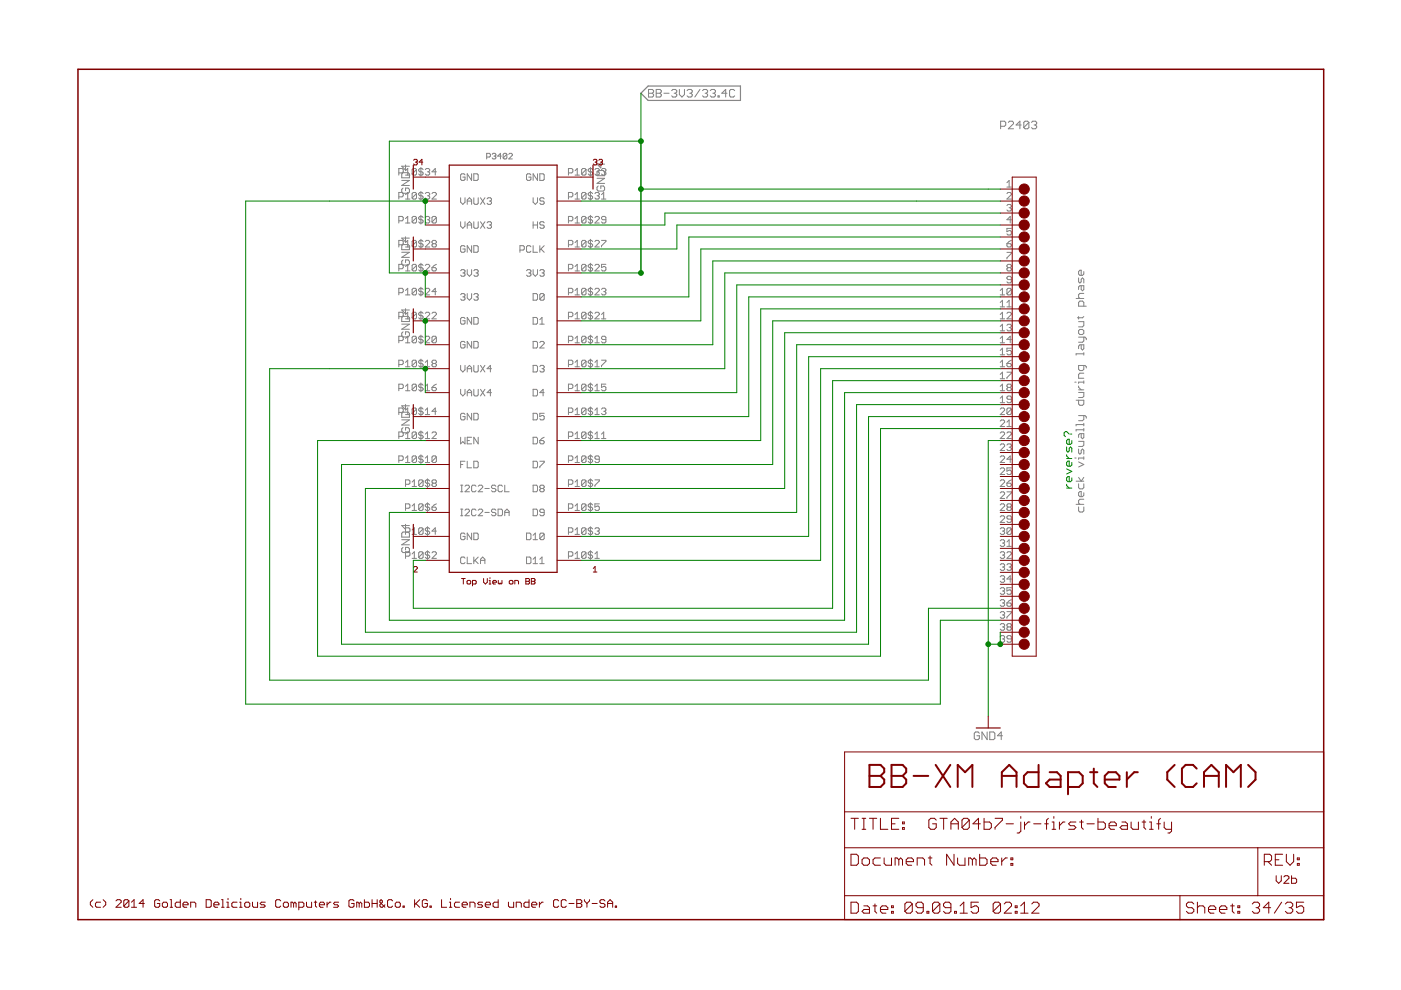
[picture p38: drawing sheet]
<svg xmlns="http://www.w3.org/2000/svg" width="297mm" height="210mm" viewBox="0 0 297 210" stroke-linecap="round" stroke-linejoin="round" font-family="sans-serif">
<g fill="none" stroke="#808080" stroke-width=".21">
<path d="M137.5 19h.8l.3 .2v.3l-.3 .3 .3 .2v.3l-.3 .3h-.8zM137.5 19.8h.8M139.1 19h.8l.3 .2v.3l-.3 .3 .3 .2v.3l-.3 .3h-.8zM139.1 19.8h.8M140.8 19.8h1.1M142.4 19.2l.3-.2h.5l.3 .2v.3l-.3 .3M142.9 19.8h.3M143.2 19.8l.3 .2v.3l-.3 .3h-.5l-.3-.3M144 19v1l.6 .6 .5-.6v-1M145.7 19.2l.2-.2h.6l.3 .2v.3l-.3 .3M146.2 19.8h.3M146.5 19.8l.3 .2v.3l-.3 .3h-.6l-.2-.3"/>
<path d="M148.4 19l-1.1 1.6M148.9 19.2l.3-.2h.6l.2 .2v.3l-.2 .3M149.5 19.8h.3M149.8 19.8l.2 .2v.3l-.2 .3h-.6l-.3-.3M150.6 19.2l.3-.2h.5l.3 .2v.3l-.3 .3M151.1 19.8h.3M151.4 19.8l.3 .2v.3l-.3 .3h-.5l-.3-.3M154.1 19.8h-1.1l.9-.8v1.6M155.8 19.2l-.3-.2h-.6l-.2 .2v1.1l.2 .3h.6l.3-.3M84.6 36.7h.7l.2-.3v-.4l-.2-.3h-.7v1.4M85.2 38.2h1.6l-1.6 1.1h1.6M85.4 39.9l-.2 .3v.5l.3 .3v.5l-.2 .2h-.7"/>
<path d="M85.4 36.6h1.1l.3 .3v.8h-1.6v-.8zM86 36.2l.4-.5v1.4M86 35v1.1l-.8-.9h1.6M86 37.1h.9M88.3 36l-.2-.3h-.5l-.2 .3v.9M88.3 36v.9l-.2 .2h-.5l-.2-.2M88.3 36l-.9 .9M89.2 35.5v1.9M89.7 36l-.2-.3h-.5l-.2 .5 .2 .2h.5l.2 .5-.2 .2h-.5l-.2-.2M90.2 36l.2-.3h.5l.2 .3-.2 .4M90.6 36.4h.3M90.9 36.4l.2 .3-.2 .4h-.5l-.2-.2"/>
<path d="M92.5 36.4h-.9l.7-.7v1.4M98.6 37.1l-.2-.2h-.5l-.2 .2v.9l.2 .2h.5l.2-.2v-.5h-.5M100 36.9v1.3l-.9-1.3v1.3M100.5 36.9h.7l.2 .2v.9l-.2 .2h-.7zM103.2 33.3h.6l.2-.2v-.4l-.2-.2h-.6v1.2M104.4 32.7l.1-.2h.4l.2 .2-.2 .4M104.7 33.1h.2M104.9 33.1l.2 .2-.2 .4h-.4l-.1-.2M106.3 33.1h-.8l.6-.6v1.2M107.5 32.7l-.2-.2h-.4l-.2 .2v.8M107.5 32.7v.8l-.2 .2h-.4l-.2-.2M107.5 32.7l-.8 .8"/>
<path d="M107.9 32.7l.2-.2h.3l.2 .2v.2l-.7 .8h.7M112.6 37.1l-.3-.2h-.4l-.3 .2v.9l.3 .2h.4l.3-.2v-.5h-.5M114 36.9v1.3l-1-1.3v1.3M114.4 36.9h.7l.3 .2v.9l-.3 .2h-.7zM120.5 36.7h.7l.3-.3v-.4l-.3-.3h-.7v1.4M121.9 36.2l.5-.5v1.4M121.9 37.1h1M124.2 36l-.9 .9M124.2 36l-.2-.3h-.5l-.2 .3v.9M124.2 36v.9l-.2 .2h-.5l-.2-.2M125.2 35.5v1.9M125.6 36l-.2-.3h-.5l-.2 .5 .2 .2h.5l.2 .5-.2 .2h-.5l-.2-.2"/>
<path d="M126.1 36l.3-.3h.4l.3 .3-.3 .4M126.6 37.8h1.6l-1.6 1.1h1.6M126.6 36.4h.2M126.8 36.2h1.1l.3 .2v.9h-1.6v-.9zM126.8 39.4l-.2 .3v.5l.2 .3h1.1l.3-.3v-.5l-.3-.3h-.5v.6M126.8 36.4l.3 .3-.3 .4h-.4l-.3-.2M127.4 34.5v1.1l-.8-.8h1.6M127.5 36l.3-.3h.4l.3 .3-.3 .4M128 36.4h.2M128.2 36.4l.3 .3-.3 .4h-.4l-.3-.2M152.2 20.3h.3v.3h-.3zM212.2 26.8h.8l.2-.3v-.5l-.2-.3h-.8v1.6"/>
<path d="M213.5 38.7l.5-.4v1.4M213.5 39.7h.9M213.8 26l.3-.3h.5l.3 .3v.2l-1.1 1.1h1.1M216.5 26.5h-1.1l.8-.8v1.6M218.1 26l-.2-.3h-.6l-.2 .3v1.1M218.1 26v1.1l-.2 .2h-.6l-.2-.2M218.1 26l-1 1.1M218.7 26l.3-.3h.5l.3 .3v.2l-.3 .3M219.2 26.5h.3M219.5 26.5l.3 .3v.3l-.3 .2h-.5l-.3-.2M84.6 46.8h.7l.2-.2v-.5l-.2-.2h-.7v1.4M84.6 51.9h.7l.2-.2v-.5l-.2-.2h-.7v1.4"/>
<path d="M84.6 57h.7l.2-.3v-.4l-.2-.3h-.7v1.4M85.2 53.5h1.6l-1.6 1.1h1.6M85.2 52.1l.2-.2h1.1l.3 .2v.8h-1.6zM85.3 40.8h-.7v1.4M85.4 55.1l-.2 .3v.5l.2 .3h1.1l.3-.3v-.5l-.3-.3h-.5v.6M86 41.3l.4-.5v1.4M86 46.4l.4-.5v1.4M86 51.4l.4-.4v1.4M86 56.5l.4-.5v1.4M86 40.4v-.5h.5l.3 .3v.5l-.3 .3h-1.1M86 50.2v1.1l-.8-.8h1.6M86 52.4h.9"/>
<path d="M86 57.4h.9M86 42.2h.9M86 47.3h.9M88.3 51.2l-.2-.2h-.5l-.2 .2v.9M88.3 41l-.2-.2h-.5l-.2 .2v1M88.3 46.1l-.2-.2h-.5l-.2 .2v1M88.3 56.3l-.2-.3h-.5l-.2 .3v.9M88.3 41v1l-.2 .2h-.5l-.2-.2M88.3 46.1v1l-.2 .2h-.5l-.2-.2M88.3 51.2v.9l-.2 .3h-.5l-.2-.3M88.3 56.3v.9l-.2 .2h-.5l-.2-.2M88.3 51.2l-.9 .9"/>
<path d="M88.3 56.3l-.9 .9M88.3 41l-.9 1M88.3 46.1l-.9 1M89.2 40.6v1.8M89.2 45.7v1.8M89.2 50.7v1.9M89.2 55.8v1.9M89.7 41l-.2-.2h-.5l-.2 .5 .2 .2h.5l.2 .5-.2 .2h-.5l-.2-.2M89.7 46.1l-.2-.2h-.5l-.2 .5 .2 .2h.5l.2 .5-.2 .2h-.5l-.2-.2M89.7 51.2l-.2-.2h-.5l-.2 .4 .2 .3h.5l.2 .4-.2 .3h-.5l-.2-.3M89.7 56.3l-.2-.3h-.5l-.2 .5 .2 .2h.5l.2 .5-.2 .2h-.5l-.2-.2M90.2 41l.2-.2h.5l.2 .2-.2 .5"/>
<path d="M90.2 46.1l.2-.2h.5l.2 .2-.2 .5M90.2 51.2l.2-.2h.5l.2 .2v.2l-.9 1h.9M90.2 56.3l.2-.3h.5l.2 .3v.2l-.9 .9h.9M90.6 41.5h.3M90.6 46.6h.3M90.9 41.5l.2 .2-.2 .5h-.5l-.2-.2M90.9 46.6l.2 .2-.2 .5h-.5l-.2-.2M91.6 56.7h.7l.2 .5-.2 .2h-.5l-.2-.2zM91.6 41l.2-.2h.5l.2 .2v.3l-.9 .9h.9M91.8 51.7l-.2-.3 .2-.4h.5l.2 .2-.2 .5M91.8 51.7l-.2 .2 .2 .5h.5l.2-.3-.2-.4M91.8 51.7h.5"/>
<path d="M92.5 46.1l-.2-.2h-.5l-.2 .2v1M92.5 46.1v1l-.2 .2h-.5l-.2-.2M92.5 56l-.9 .7M92.5 46.1l-.9 1M97.7 41.9v1l.4 .4 .5-.4v-1M97.7 47v.9l.4 .5 .5-.5v-.9M97.7 57.4l.2-.2h.5l.2 .2-.2 .5M98.1 57.9h.3M98.4 57.9l.2 .2-.2 .5h-.5l-.2-.3M98.6 52.3l-.2-.2h-.5l-.2 .2v1l.2 .2h.5l.2-.2v-.5h-.5M99.1 43.3v-.9l.4-.5 .5 .5v.9M99.1 48.4v-.9l.4-.5 .5 .5v.9"/>
<path d="M99.1 57.2v.9l.4 .5 .5-.5v-.9M99.1 42.6h.9M99.1 47.7h.9M100 52.1v1.4l-.9-1.4v1.4M100.5 41.9v1.2l.2 .2h.5l.2-.2v-1.2M100.5 47v1.2l.2 .2h.5l.2-.2v-1.2M100.5 52.1h.7l.2 .2v1l-.2 .2h-.7zM100.5 57.4l.2-.2h.5l.2 .2-.2 .5M100.9 57.9h.3M101.2 57.9l.2 .2-.2 .5h-.5l-.2-.3M101.9 41.9l.9 1.4M101.9 47l.9 1.4"/>
<path d="M102.8 41.9l-.9 1.4M102.8 47l-.9 1.4M103.3 42.2l.2-.3h.5l.2 .3-.2 .4M103.3 47.2l.2-.2h.5l.2 .2-.2 .5M103.7 42.6h.3M103.7 47.7h.3M104 42.6l.2 .3-.2 .4h-.5l-.2-.2M104 47.7l.2 .2-.2 .5h-.5l-.2-.2M110.2 53h.7l.3-.2v-.5l-.3-.2h-.7v1.4M111.6 57.4l.3-.2h.4l.3 .2-.3 .5M112.1 57.9h.2M112.3 57.9l.3 .2-.3 .5h-.4l-.3-.3"/>
<path d="M112.6 52.3l-.3-.2h-.4l-.3 .2v1l.3 .2h.4l.3-.2M113 57.2v.9l.5 .5 .5-.5v-.9M113 41.9v1l.5 .4 .5-.4v-1M113 47v1.4M113 52.1v1.4h1M113 47.7h1M114 47v1.4M114.4 52.1v1.4M114.4 57.4l.3-.2h.4l.3 .2-.3 .5M114.7 52.8l.7 .7M114.9 57.9h.2M115.1 57.9l.3 .2-.3 .5h-.4l-.3-.3"/>
<path d="M115.4 42.2l-.3-.3h-.4l-.3 .5 .3 .2h.4l.3 .5-.3 .2h-.4l-.3-.2M115.4 47.2l-.3-.2h-.4l-.3 .5 .3 .2h.4l.3 .5-.3 .2h-.4l-.3-.2M115.4 52.1l-1 .9M120.5 41.7h.7l.3-.2v-.5l-.3-.2h-.7v1.4M120.5 46.8h.7l.3-.2v-.5l-.3-.2h-.7v1.4M120.5 51.9h.7l.3-.2v-.5l-.3-.2h-.7v1.4M120.5 57h.7l.3-.3v-.4l-.3-.3h-.7v1.4M121.9 41.3l.5-.5v1.4M121.9 46.4l.5-.5v1.4M121.9 51.4l.5-.4v1.4M121.9 56.5l.5-.5v1.4M121.9 52.4h1"/>
<path d="M121.9 57.4h1M121.9 42.2h1M121.9 47.3h1M124.2 56.3v.9l-.2 .2h-.5l-.2-.2M124.2 51.2l-.9 .9M124.2 56.3l-.9 .9M124.2 41l-.2-.2h-.5l-.2 .2v1M124.2 46.1l-.2-.2h-.5l-.2 .2v1M124.2 51.2l-.2-.2h-.5l-.2 .2v.9M124.2 56.3l-.2-.3h-.5l-.2 .3v.9M124.2 41v1l-.2 .2h-.5l-.2-.2M124.2 46.1v1l-.2 .2h-.5l-.2-.2"/>
<path d="M124.2 51.2v.9l-.2 .3h-.5l-.2-.3M124.2 46.1l-.9 1M124.2 41l-.9 1M125.2 40.6v1.8M125.2 45.7v1.8M125.2 50.7v1.9M125.2 55.8v1.9M125.6 51.2l-.2-.2h-.5l-.2 .4 .2 .3h.5l.2 .4-.2 .3h-.5l-.2-.3M125.6 41l-.2-.2h-.5l-.2 .5 .2 .2h.5l.2 .5-.2 .2h-.5l-.2-.2M125.6 46.1l-.2-.2h-.5l-.2 .5 .2 .2h.5l.2 .5-.2 .2h-.5l-.2-.2M125.6 56.3l-.2-.3h-.5l-.2 .5 .2 .2h.5l.2 .5-.2 .2h-.5l-.2-.2M126.1 51.2l.3-.2h.4l.3 .2v.2l-1 1h1"/>
<path d="M126.1 56.3l.3-.3h.4l.3 .3v.2l-1 .9h1M126.1 41l.3-.2h.4l.3 .2-.3 .5M126.1 46.1l.3-.2h.4l.3 .2v.3l-1 .9h1M126.6 41.5h.2M126.8 41.5l.3 .2-.3 .5h-.4l-.3-.2M127.5 41.3l.5-.5v1.4M127.5 51h1v.2l-1 .9v.3M127.5 42.2h1M128.5 56h-1v.7l.7-.2 .3 .2v.5l-.3 .2h-.4l-.3-.2M128.5 46.6h-.7l-.3-.2 .3-.5h.4l.3 .2v1l-.3 .2h-.4l-.3-.2M213.5 51.7h.7l.2 .4-.2 .3h-.5l-.2-.3zM213.5 41l.2-.2h.5l.2 .2v.3l-.9 .9h.9"/>
<path d="M213.5 43.6l.2-.3h.5l.2 .3-.2 .4M213.5 53.5h.9v.2l-.9 1v.2M213.7 56.7l-.2-.2 .2-.5h.5l.2 .3-.2 .4M213.7 56.7l-.2 .3 .2 .4h.5l.2-.2-.2-.5M213.7 56.7h.5M214 44h.2M214.2 44l.2 .3-.2 .4h-.5l-.2-.2M214.4 59.3h-.7l-.2-.2 .2-.5h.5l.2 .2v1l-.2 .2h-.5l-.2-.2M214.4 46.6h-.9l.7-.7v1.4M214.4 48.4h-.9v.7l.7-.2 .2 .2v.5l-.2 .2h-.5l-.2-.2M214.4 51l-.9 .7M228.7 58.9v.9l.3 .2 .2-.2v-.6l.3-.3 .3 .3v.8"/>
<path d="M229.8 57.6v.5l-.3 .3h-.5l-.3-.3v-.5l.3-.3h.2v1.1M84.6 62.1h.7l.2-.3v-.4l-.2-.3h-.7v1.4M84.6 67.1h.7l.2-.2v-.5l-.2-.2h-.7v1.4M84.6 72.2h.7l.2-.2v-.5l-.2-.2h-.7v1.4M84.6 77.3h.7l.2-.2v-.5l-.2-.2h-.7v1.4M85.2 68.7h1.6l-1.6 1.1h1.6M85.4 70.4l-.2 .2v.6l.2 .2h1.1l.3-.2v-.6l-.3-.2h-.5v.5M85.4 67.1h1.1l.3 .3v.8h-1.6v-.8zM86 71.8l.4-.5v1.4M86 61.6l.4-.5v1.4M86 66.7l.4-.5v1.4M86 76.8l.4-.4v1.4"/>
<path d="M86 72.7h.9M86 77.8h.9M86 65.4v1.1l-.8-.8h1.6M86 62.5h.9M86 67.6h.9M88.3 71.5l-.2-.2h-.5l-.2 .2v1M88.3 71.5v1l-.2 .2h-.5l-.2-.2M88.3 61.4l-.2-.3h-.5l-.2 .3v.9M88.3 66.4l-.2-.2h-.5l-.2 .2v1M88.3 76.6l-.2-.2h-.5l-.2 .2v.9M88.3 61.4v.9l-.2 .2h-.5l-.2-.2M88.3 66.4v1l-.2 .2h-.5l-.2-.2"/>
<path d="M88.3 76.6v.9l-.2 .3h-.5l-.2-.3M88.3 71.5l-.9 1M88.3 76.6l-.9 .9M88.3 61.4l-.9 .9M88.3 66.4l-.9 1M89.2 60.9v1.9M89.2 66v1.8M89.2 71.1v1.8M89.2 76.1v1.9M89.7 71.5l-.2-.2h-.5l-.2 .5 .2 .2h.5l.2 .5-.2 .2h-.5l-.2-.2M89.7 61.4l-.2-.3h-.5l-.2 .5 .2 .2h.5l.2 .5-.2 .2h-.5l-.2-.2M89.7 66.4l-.2-.2h-.5l-.2 .5 .2 .2h.5l.2 .5-.2 .2h-.5l-.2-.2"/>
<path d="M89.7 76.6l-.2-.2h-.5l-.2 .4 .2 .3h.5l.2 .4-.2 .3h-.5l-.2-.3M90.2 71.5l.2-.2h.5l.2 .2v.3l-.9 .9h.9M90.2 61.4l.2-.3h.5l.2 .3v.2l-.9 .9h.9M90.2 66.4l.2-.2h.5l.2 .2v.3l-.9 .9h.9M90.2 77.8h.9M90.2 76.8l.4-.4v1.4M91.6 66.4l.2-.2h.5l.2 .2v.3l-.9 .9h.9M91.8 77.1l-.2-.3 .2-.4h.5l.2 .2-.2 .5M91.8 77.1l-.2 .2 .2 .5h.5l.2-.3-.2-.4M91.8 77.1h.5M92.5 71.5l-.2-.2h-.5l-.2 .2v1M92.5 71.5v1l-.2 .2h-.5l-.2-.2"/>
<path d="M92.5 71.5l-.9 1M92.5 61.8h-.9l.7-.7v1.4M97.7 62.5l.2-.2h.5l.2 .2-.2 .4M97.7 77.5v.9l.4 .5 .5-.5v-.9M98.1 62.9h.3M98.4 62.9l.2 .3-.2 .4h-.5l-.2-.2M98.6 72.6l-.2-.2h-.5l-.2 .2v1l.2 .2h.5l.2-.2v-.5h-.5M98.6 67.5l-.2-.2h-.5l-.2 .2v1l.2 .2h.5l.2-.2v-.5h-.5M99.1 62.3v.9l.4 .4 .5-.4v-.9M99.1 78.9v-1l.4-.4 .5 .4v1M99.1 78.2h.9M100 67.3v1.4l-.9-1.4v1.4"/>
<path d="M100 72.4v1.4l-.9-1.4v1.4M100.5 62.5l.2-.2h.5l.2 .2-.2 .4M100.5 72.4h.7l.2 .2v1l-.2 .2h-.7zM100.5 67.3h.7l.2 .2v1l-.2 .2h-.7zM100.5 77.5v1.1l.2 .3h.5l.2-.3v-1.1M100.9 62.9h.3M101.2 62.9l.2 .3-.2 .4h-.5l-.2-.2M101.9 77.5l.9 1.4M102.8 77.5l-.9 1.4M104.2 78.2h-.9l.7-.7v1.4M113 77.5h.7l.3 .2v.9l-.3 .3h-.7zM113 62.3h.7l.3 .2v.9l-.3 .2h-.7z"/>
<path d="M113 72.4h.7l.3 .2v1l-.3 .2h-.7zM113 67.3h.7l.3 .2v1l-.3 .2h-.7zM114.4 77.7l.3-.2h.4l.3 .2-.3 .5M114.4 72.6l.3-.2h.4l.3 .2v.3l-1 .9h1M114.4 67.8l.5-.5v1.4M114.4 68.7h1M114.9 78.2h.2M115.1 78.2l.3 .2-.3 .5h-.4l-.3-.3M115.4 62.5l-.3-.2h-.4l-.3 .2v.9M115.4 62.5v.9l-.3 .2h-.4l-.3-.2M115.4 62.5l-1 .9M120.5 72.2h.7l.3-.2v-.5l-.3-.2h-.7v1.4"/>
<path d="M120.5 77.3h.7l.3-.2v-.5l-.3-.2h-.7v1.4M120.5 62.1h.7l.3-.3v-.4l-.3-.3h-.7v1.4M120.5 67.1h.7l.3-.2v-.5l-.3-.2h-.7v1.4M121.9 72.7h1M121.9 77.8h1M121.9 61.6l.5-.5v1.4M121.9 66.7l.5-.5v1.4M121.9 71.8l.5-.5v1.4M121.9 76.8l.5-.4v1.4M121.9 62.5h1M121.9 67.6h1M124.2 71.5l-.2-.2h-.5l-.2 .2v1"/>
<path d="M124.2 71.5v1l-.2 .2h-.5l-.2-.2M124.2 76.6l-.2-.2h-.5l-.2 .2v.9M124.2 76.6v.9l-.2 .3h-.5l-.2-.3M124.2 71.5l-.9 1M124.2 76.6l-.9 .9M124.2 61.4l-.2-.3h-.5l-.2 .3v.9M124.2 66.4l-.2-.2h-.5l-.2 .2v1M124.2 61.4v.9l-.2 .2h-.5l-.2-.2M124.2 66.4v1l-.2 .2h-.5l-.2-.2M124.2 66.4l-.9 1M124.2 61.4l-.9 .9M125.2 60.9v1.9"/>
<path d="M125.2 66v1.8M125.2 71.1v1.8M125.2 76.1v1.9M125.6 71.5l-.2-.2h-.5l-.2 .5 .2 .2h.5l.2 .5-.2 .2h-.5l-.2-.2M125.6 76.6l-.2-.2h-.5l-.2 .4 .2 .3h.5l.2 .4-.2 .3h-.5l-.2-.3M125.6 61.4l-.2-.3h-.5l-.2 .5 .2 .2h.5l.2 .5-.2 .2h-.5l-.2-.2M125.6 66.4l-.2-.2h-.5l-.2 .5 .2 .2h.5l.2 .5-.2 .2h-.5l-.2-.2M126.1 72.7h1M126.1 77.8h1M126.1 71.8l.5-.5v1.4M126.1 76.8l.5-.4v1.4M126.1 61.4l.3-.3h.4l.3 .3v.2l-1 .9h1"/>
<path d="M126.1 66.4l.3-.2h.4l.3 .2v.3l-1 .9h1M127.5 76.4h1v.2l-1 .9v.3M127.5 66.7l.5-.5v1.4M127.5 61.4l.3-.3h.4l.3 .3-.3 .4M127.5 67.6h1M128 61.8h.2M128.2 61.8l.3 .3-.3 .4h-.4l-.3-.2M128.5 72h-.7l-.3-.2 .3-.5h.4l.3 .2v1l-.3 .2h-.4l-.3-.2M212.1 72.7h.9M212.1 77.8h.9M212.1 62.5h.9M212.1 67.6h.9"/>
<path d="M212.1 61.6l.4-.5v1.4M212.1 64.1l.4-.4v1.4M212.1 66.7l.4-.5v1.4M212.1 69.2l.4-.5v1.4M212.1 71.8l.4-.5v1.4M212.1 74.3l.4-.5v1.4M212.1 76.8l.4-.4v1.4M212.1 79.4l.4-.5v1.4M212.1 65.1h.9M212.1 70.1h.9M212.1 75.2h.9M213.5 77.1h.7l.2 .4-.2 .3h-.5l-.2-.3z"/>
<path d="M213.5 69l.2-.3h.5l.2 .3-.2 .4M213.5 66.4l.2-.2h.5l.2 .2v.3l-.9 .9h.9M213.5 78.9h.9v.2l-.9 1v.2M213.5 65.1h.9M213.5 64.1l.5-.4v1.4M214 69.4h.2M214.2 69.4l.2 .3-.2 .4h-.5l-.2-.2M214.4 72h-.9l.7-.7v1.4M214.4 61.4l-.2-.3h-.5l-.2 .3v.9M214.4 61.4v.9l-.2 .2h-.5l-.2-.2M214.4 73.8h-.9v.7l.7-.2 .2 .2v.5l-.2 .2h-.5l-.2-.2M214.4 61.4l-.9 .9"/>
<path d="M214.4 76.4l-.9 .7M228.2 63.3h1.6M228.7 67.1v.5M228.7 68.2h1.1v.8l-.3 .3h-.8M228.7 71.5h1.3l.3 .3v.2M229 69.8h.5l.3 .3v.6l-.3 .2h-.5l-.3-.2v-.6zM229.2 60.6v.8l.3 .3 .3-.3v-.8h-.8l-.3 .2v.6M229.2 73.1v.8l.3 .3 .3-.3v-.8h-.8l-.3 .3v.5M229.8 62.2h-.8l-.3 .3v.5l.3 .3M229.8 64.9v-.8l-.3-.3h-.5l-.3 .3v.8h1.6M229.8 77.5v.8l-.3 .3h-.5l-.3-.3v-.8h1.3l.3 .2v.3M229.8 79.1h-.8l-.3 .3v.8h1.1"/>
<path d="M229.8 71.5v.8l-.3 .3h-.8M229.8 74.8v.5M229.8 75h-1.6v.3M229.8 67.1l-.3 .3h-1.1M84.6 82.4h.7l.2-.3v-.4l-.2-.3h-.7v1.4M84.6 87.4h.7l.2-.2v-.5l-.2-.2h-.7v1.4M84.6 92.5h.7l.2-.2v-.5l-.2-.2h-.7v1.4M84.6 97.6h.7l.2-.2v-.5l-.2-.2h-.7v1.4M85.2 89h1.6l-1.6 1.1h1.6M85.4 90.7l-.2 .3v.5l.2 .3h1.1l.3-.3v-.5l-.3-.3h-.5v.5M85.4 87.4h1.1l.3 .3v.8h-1.6v-.8zM86 81.9l.4-.5v1.4"/>
<path d="M86 87l.4-.5v1.4M86 92.1l.4-.5v1.4M86 97.1l.4-.4v1.4M86 82.8h.9M86 87.9h.9M86 93h.9M86 98.1h.9M86 85.8v1l-.8-.8h1.6M88.3 81.7l-.2-.3h-.5l-.2 .3v.9M88.3 86.7l-.2-.2h-.5l-.2 .2v1M88.3 91.8l-.2-.2h-.5l-.2 .2v1M88.3 96.9l-.2-.2h-.5l-.2 .2v.9"/>
<path d="M88.3 81.7v.9l-.2 .2h-.5l-.2-.2M88.3 86.7v1l-.2 .2h-.5l-.2-.2M88.3 91.8v1l-.2 .2h-.5l-.2-.2M88.3 96.9v.9l-.2 .3h-.5l-.2-.3M88.3 81.7l-.9 .9M88.3 86.7l-.9 1M88.3 91.8l-.9 1M88.3 96.9l-.9 .9M89.2 81.2v1.9M89.2 86.3v1.8M89.2 91.4v1.8M89.2 96.4v1.9"/>
<path d="M89.7 81.7l-.2-.3h-.5l-.2 .5 .2 .2h.5l.2 .5-.2 .2h-.5l-.2-.2M89.7 86.7l-.2-.2h-.5l-.2 .5 .2 .2h.5l.2 .5-.2 .2h-.5l-.2-.2M89.7 91.8l-.2-.2h-.5l-.2 .5 .2 .2h.5l.2 .5-.2 .2h-.5l-.2-.2M89.7 96.9l-.2-.2h-.5l-.2 .4 .2 .3h.5l.2 .4-.2 .3h-.5l-.2-.3M90.2 81.9l.4-.5v1.4M90.2 87l.4-.5v1.4M90.2 92.1l.4-.5v1.4M90.2 97.1l.4-.4v1.4M90.2 82.8h.9M90.2 87.9h.9M90.2 93h.9M90.2 98.1h.9"/>
<path d="M91.6 82.1h.7l.2 .5-.2 .2h-.5l-.2-.2zM91.6 91.8l.2-.2h.5l.2 .2v.3l-.9 .9h.9M92.5 96.9l-.2-.2h-.5l-.2 .2v.9M92.5 96.9v.9l-.2 .3h-.5l-.2-.3M92.5 81.4l-.9 .7M92.5 87.2h-.9l.7-.7v1.4M92.5 96.9l-.9 .9M97.7 82.5v1l.4 .4 .5-.4v-1M97.7 92.7v1.4l.4-.5 .5 .5v-1.4M97.7 98.5h.4M98.6 87.9l-.2-.3h-.5l-.2 .3v.9l.2 .2h.5l.2-.2v-.5h-.5M98.6 97.8h-.9v1.4"/>
<path d="M99.1 83.9v-.9l.4-.5 .5 .5v.9M99.1 97.8v1.4h.9M99.1 83.2h.9M99.1 93.4h.4M100 87.6v1.4l-.9-1.4v1.4M100 92.7h-.9v1.4h.9M100.5 82.5v1.2l.2 .2h.5l.2-.2v-1.2M100.5 87.6h.7l.2 .3v.9l-.2 .2h-.7zM100.5 97.8h.7l.2 .2v1l-.2 .2h-.7zM101.4 92.7v1.4l-.9-1.4v1.4M101.9 82.5l.9 1.4M102.8 82.5l-.9 1.4"/>
<path d="M104.2 83.2h-.9l.7-.7v1.4M113 92.7h.7l.3 .2v1l-.3 .2h-.7zM113 97.8h.7l.3 .2v1l-.3 .2h-.7zM113 82.5h.7l.3 .3v.9l-.3 .2h-.7zM113 87.6h.7l.3 .3v.9l-.3 .2h-.7zM114.4 93.4h.7l.3 .5-.3 .2h-.4l-.3-.2zM114.4 97.8h1v.2l-1 1v.2M115.4 87.6h-1v.7l.5-.2 .5 .2v.5l-.3 .2h-.4l-.3-.2M115.4 83.2h-1l.7-.7v1.4M115.4 92.7l-1 .7M120.5 82.4h.7l.3-.3v-.4l-.3-.3h-.7v1.4M120.5 87.4h.7l.3-.2v-.5l-.3-.2h-.7v1.4"/>
<path d="M120.5 92.5h.7l.3-.2v-.5l-.3-.2h-.7v1.4M120.5 97.6h.7l.3-.2v-.5l-.3-.2h-.7v1.4M121.9 82.8h1M121.9 87.9h1M121.9 93h1M121.9 98.1h1M121.9 81.9l.5-.5v1.4M121.9 87l.5-.5v1.4M121.9 92.1l.5-.5v1.4M121.9 97.1l.5-.4v1.4M124.2 81.7l-.2-.3h-.5l-.2 .3v.9M124.2 81.7v.9l-.2 .2h-.5l-.2-.2"/>
<path d="M124.2 86.7l-.2-.2h-.5l-.2 .2v1M124.2 86.7v1l-.2 .2h-.5l-.2-.2M124.2 91.8l-.2-.2h-.5l-.2 .2v1M124.2 91.8v1l-.2 .2h-.5l-.2-.2M124.2 96.9l-.2-.2h-.5l-.2 .2v.9M124.2 96.9v.9l-.2 .3h-.5l-.2-.3M124.2 96.9l-.9 .9M124.2 91.8l-.9 1M124.2 86.7l-.9 1M124.2 81.7l-.9 .9M125.2 81.2v1.9M125.2 86.3v1.8"/>
<path d="M125.2 91.4v1.8M125.2 96.4v1.9M125.6 81.7l-.2-.3h-.5l-.2 .5 .2 .2h.5l.2 .5-.2 .2h-.5l-.2-.2M125.6 86.7l-.2-.2h-.5l-.2 .5 .2 .2h.5l.2 .5-.2 .2h-.5l-.2-.2M125.6 91.8l-.2-.2h-.5l-.2 .5 .2 .2h.5l.2 .5-.2 .2h-.5l-.2-.2M125.6 96.9l-.2-.2h-.5l-.2 .4 .2 .3h.5l.2 .4-.2 .3h-.5l-.2-.3M126.1 82.8h1M126.1 87.9h1M126.1 93h1M126.1 81.9l.5-.5v1.4M126.1 87l.5-.5v1.4M126.1 92.1l.5-.5v1.4"/>
<path d="M127.1 97.4h-.7l-.3-.3 .3-.4h.4l.3 .2v.9l-.3 .3h-.4l-.3-.3M127.5 86.7l.3-.2h.4l.3 .2-.3 .5M127.5 93h1M127.5 92.1l.5-.5v1.4M128 87.2h.2M128.2 87.2l.3 .2-.3 .5h-.4l-.3-.2M128.5 81.4h-1v.7l.7-.2 .3 .2v.5l-.3 .2h-.4l-.3-.2M212.1 86.7l.2-.2h.5l.2 .2v.3l-.9 .9h.9M212.1 82.8h.9M212.1 89.3l.2-.3h.5l.2 .3v.2l-.9 .9h.9M212.1 91.8l.2-.2h.5l.2 .2v.3l-.9 .9h.9M212.1 96.9l.2-.2h.5l.2 .2v.2l-.9 1h.9"/>
<path d="M212.1 81.9l.4-.5v1.4M212.1 84.4l.4-.4v1.4M212.1 80.3h.9M212.1 85.4h.9M212.1 94.4l.2-.3h.5l.2 .3v.2l-.9 .9h.9M212.1 99.4l.2-.2h.5l.2 .2v.3l-.9 .9h.9M213.5 91.8l.2-.2h.5l.2 .2v.3l-.9 .9h.9M213.5 94.4l.2-.3h.5l.2 .3-.2 .4M213.5 89.5l.5-.5v1.4M213.5 90.4h.9M213.7 82.1l-.2-.2 .2-.5h.5l.2 .3-.2 .4M213.7 82.1l-.2 .3 .2 .4h.5l.2-.2-.2-.5"/>
<path d="M213.7 82.1h.5M214 94.8h.2M214.2 94.8l.2 .3-.2 .4h-.5l-.2-.2M214.4 86.7v1l-.2 .2h-.5l-.2-.2M214.4 84.7h-.7l-.2-.3 .2-.4h.5l.2 .2v1l-.2 .2h-.5l-.2-.2M214.4 86.7l-.2-.2h-.5l-.2 .2v1M214.4 97.4h-.9l.7-.7v1.4M214.4 99.2h-.9v.7l.5-.2 .4 .2v.5l-.2 .2h-.5l-.2-.2M214.4 86.7l-.9 1M227.9 97.1h.3M227.9 81h.3M228.2 84.9h1.6v.8l-.3 .2h-.5l-.3-.2v-.8"/>
<path d="M228.7 81.9v.2l.5 .6M228.7 95.2v.8l.3 .3 .2-.3v-.5l.3-.3 .3 .3v.8M228.7 83.2h1.1v.8l-.3 .3h-.8M228.7 93.6h1.1v.8l-.3 .3h-.8M228.7 97.9l1.1 .6-1.1 .5M228.7 88.1h1.3l.3 .3v.3M228.7 82.7h1.1M229.2 91.9v.9l.3 .2 .3-.2v-.9h-.8l-.3 .3v.6M229.8 81h-1.1v.3M229.8 97.1h-1.1v.3M229.8 80.8v.5M229.8 88.1v.8l-.3 .3h-.8"/>
<path d="M229.8 89.7v.6M229.8 90.8v.6M229.8 96.8v.6M229.8 90h-1.6v.3M229.8 91.1h-1.6v.3M85.2 114.4h1.6l-1.6 1.1h1.6M85.4 116.1l-.2 .2v.6l.2 .3h1.1l.3-.3v-.6l-.3-.2h-.5v.5M85.4 112.8h1.1l.3 .3v.8h-1.6v-.8zM86 102.7h.7l.2-.3v-.4l-.2-.3h-.7v1.4M86 107.8h.7l.2-.3v-.4l-.2-.3h-.7v1.4M86 111.2v2.1M86 117.9h.7l.2-.2v-.5l-.2-.2h-.7v1.4"/>
<path d="M86 111.9h.7l.2 .2v.5l-.2 .2h-.7M86.8 111.4h-1.6l.8 .8M87.4 102.2l.4-.5v1.4M87.4 107.3l.4-.5v1.4M87.4 112.4l.4-.5v1.4M87.4 117.5l.4-.5v1.4M87.4 103.1h.9M87.4 108.2h.9M87.4 113.3h.9M87.4 118.4h.9M89.7 102v.9l-.2 .2h-.5l-.2-.2M89.7 107.1v.9l-.2 .2h-.5l-.2-.2"/>
<path d="M89.7 112.1v1l-.2 .2h-.5l-.2-.2M89.7 117.2v1l-.2 .2h-.5l-.2-.2M89.7 102l-.2-.3h-.5l-.2 .3v.9M89.7 107.1l-.2-.3h-.5l-.2 .3v.9M89.7 112.1l-.2-.2h-.5l-.2 .2v1M89.7 117.2l-.2-.2h-.5l-.2 .2v1M89.7 102l-.9 .9M89.7 107.1l-.9 .9M89.7 112.1l-.9 1M89.7 117.2l-.9 1M90.6 101.5v1.9M90.6 106.6v1.9"/>
<path d="M90.6 111.7v1.8M90.6 116.8v1.8M91.1 102l-.2-.3h-.5l-.2 .3 .2 .4h.5l.2 .3-.2 .4h-.5l-.2-.2M91.1 107.1l-.2-.3h-.5l-.2 .3 .2 .4h.5l.2 .3-.2 .4h-.5l-.2-.2M91.1 112.1l-.2-.2h-.5l-.2 .2 .2 .5h.5l.2 .2-.2 .5h-.5l-.2-.2M91.1 117.2l-.2-.2h-.5l-.2 .2 .2 .5h.5l.2 .2-.2 .5h-.5l-.2-.2M91.6 107.5h.7l.2 .5-.2 .2h-.5l-.2-.2zM91.6 117.2l.2-.2h.5l.2 .2v.3l-.9 .9h.9M91.8 102.4l-.2-.2 .2-.5h.5l.2 .3-.2 .4M91.8 102.4l-.2 .3 .2 .4h.5l.2-.2-.2-.5M91.8 102.4h.5M92.5 112.6h-.9l.7-.7v1.4"/>
<path d="M92.5 106.8l-.9 .7M97.7 104.3h.4M97.7 102.9h.4M97.7 109.3h.4M97.7 107.9h.4M97.9 102.9v1.4M97.9 107.9v1.4M98.6 113.3l-.2-.3h-.5l-.2 .3v.9l.2 .2h.5l.2-.2v-.5h-.5M98.6 118.3l-.2-.2h-.5l-.2 .2v1l.2 .2h.5l.2-.2M98.6 103.1l.2-.2h.5l.2 .2v.2l-.9 1h.9M98.6 108.2l.2-.3h.5l.2 .3v.2l-.9 .9h.9M99.1 118.1v1.4h.9"/>
<path d="M100 113v1.4l-.9-1.4v1.4M100.5 113h.7l.2 .3v.9l-.2 .2h-.7zM100.5 118.1v1.4M100.7 118.8l.7 .7M100.9 103.1l-.2-.2h-.5l-.2 .2v.9l.2 .3h.5l.2-.3M100.9 108.2l-.2-.3h-.5l-.2 .3v.9l.2 .2h.5l.2-.2M101.4 103.1l.2-.2h.5l.2 .2v.2l-.9 1h.9M101.4 108.2l.2-.3h.5l.2 .3v.2l-.9 .9h.9M101.4 118.1l-.9 .9M101.9 119.5v-.9l.4-.5 .5 .5v.9M101.9 118.8h.9M102.8 103.6h.9"/>
<path d="M102.8 108.6h.9M105.1 103.1l-.2-.2h-.5l-.2 .4 .2 .3h.5l.2 .4-.2 .3h-.5l-.2-.3M105.1 108.2l-.2-.3h-.5l-.2 .5 .2 .2h.5l.2 .5-.2 .2h-.5l-.2-.2M105.6 107.9h.7l.2 .3v.9l-.2 .2h-.7zM106.5 103.1l-.2-.2h-.5l-.2 .2v.9l.2 .3h.5l.2-.3M107 102.9v1.4h.9M107 109.3v-.9l.5-.5 .4 .5v.9M107 108.6h.9M111.6 113h.7l.3 .3v.9l-.3 .2h-.7zM111.6 118.1h.7l.3 .2v1l-.3 .2h-.7zM113 102.9h.7l.3 .2v.9l-.3 .3h-.7zM113 107.9h.7l.3 .3v.9l-.3 .2h-.7z"/>
<path d="M113 114.4h1M113 119.5h1M113 118.6l.5-.5v1.4M113 113.5l.5-.5v1.4M114.4 119.5h1M114.4 118.6l.5-.5v1.4M114.7 103.6l-.3 .2 .3 .5h.4l.3-.3-.3-.4M114.7 103.6l-.3-.3 .3-.4h.4l.3 .2-.3 .5M114.7 103.6h.4M115.4 108.6h-.7l-.3-.2 .3-.5h.4l.3 .3v.9l-.3 .2h-.4l-.3-.2M115.4 113.3l-.3-.3h-.4l-.3 .3v.9M115.4 113.3v.9l-.3 .2h-.4l-.3-.2"/>
<path d="M115.4 113.3l-1 .9M120.5 102.7h.7l.3-.3v-.4l-.3-.3h-.7v1.4M120.5 107.8h.7l.3-.3v-.4l-.3-.3h-.7v1.4M120.5 112.8h.7l.3-.2v-.5l-.3-.2h-.7v1.4M120.5 117.9h.7l.3-.2v-.5l-.3-.2h-.7v1.4M121.9 103.1h1M121.9 108.2h1M121.9 113.3h1M121.9 118.4h1M121.9 117.5l.5-.5v1.4M121.9 102.2l.5-.5v1.4M121.9 107.3l.5-.5v1.4"/>
<path d="M121.9 112.4l.5-.5v1.4M124.2 107.1v.9l-.2 .2h-.5l-.2-.2M124.2 112.1v1l-.2 .2h-.5l-.2-.2M124.2 102l-.2-.3h-.5l-.2 .3v.9M124.2 102v.9l-.2 .2h-.5l-.2-.2M124.2 107.1l-.2-.3h-.5l-.2 .3v.9M124.2 112.1l-.2-.2h-.5l-.2 .2v1M124.2 117.2l-.2-.2h-.5l-.2 .2v1M124.2 117.2v1l-.2 .2h-.5l-.2-.2M124.2 117.2l-.9 1M124.2 112.1l-.9 1M124.2 107.1l-.9 .9"/>
<path d="M124.2 102l-.9 .9M125.2 101.5v1.9M125.2 106.6v1.9M125.2 111.7v1.8M125.2 116.8v1.8M125.6 117.2l-.2-.2h-.5l-.2 .2 .2 .5h.5l.2 .2-.2 .5h-.5l-.2-.2M125.6 102l-.2-.3h-.5l-.2 .3 .2 .4h.5l.2 .3-.2 .4h-.5l-.2-.2M125.6 107.1l-.2-.3h-.5l-.2 .3 .2 .4h.5l.2 .3-.2 .4h-.5l-.2-.2M125.6 112.1l-.2-.2h-.5l-.2 .2 .2 .5h.5l.2 .2-.2 .5h-.5l-.2-.2M126.1 101.7h1v.3l-1 .9v.2M126.1 112.1l.3-.2h.4l.3 .2-.3 .5M126.1 118.4h1"/>
<path d="M126.1 117.5l.5-.5v1.4M126.6 112.6h.2M126.8 112.6l.3 .2-.3 .5h-.4l-.3-.2M127.1 106.8h-1v.7l.5-.2 .5 .2v.5l-.3 .2h-.4l-.3-.2M212.1 112.1l.2-.2h.5l.2 .2-.2 .5M212.1 102l.2-.3h.5l.2 .3v.2l-.9 .9h.9M212.1 109.6l.2-.2h.5l.2 .2v.2l-.9 1h.9M212.1 107.1l.2-.3h.5l.2 .3v.2l-.9 .9h.9M212.1 114.7l.2-.3h.5l.2 .3-.2 .4M212.1 119.8l.2-.3h.5l.2 .3-.2 .4M212.1 117.2l.2-.2h.5l.2 .2-.2 .5M212.1 104.5l.2-.2h.5l.2 .2v.3l-.9 .9h.9"/>
<path d="M212.5 112.6h.3M212.5 117.7h.3M212.5 115.1h.3M212.8 112.6l.2 .2-.2 .5h-.5l-.2-.2M212.8 117.7l.2 .2-.2 .5h-.5l-.2-.2M212.8 115.1l.2 .3-.2 .4h-.5l-.2-.2M213.5 102.4h.7l.2 .5-.2 .2h-.5l-.2-.2zM213.5 119.8l.2-.3h.5l.2 .3-.2 .4M213.5 117.2l.2-.2h.5l.2 .2v.3l-.9 .9h.9M213.5 104.3h.9v.2l-.9 1v.2M213.5 114.9l.5-.5v1.4M213.5 115.8h.9"/>
<path d="M213.7 107.5l-.2-.2 .2-.5h.5l.2 .3-.2 .4M213.7 107.5l-.2 .3 .2 .4h.5l.2-.2-.2-.5M213.7 107.5h.5M214.4 110.1h-.7l-.2-.3 .2-.4h.5l.2 .2v.9l-.2 .3h-.5l-.2-.3M214.4 112.1l-.2-.2h-.5l-.2 .2v1M214.4 112.1v1l-.2 .2h-.5l-.2-.2M214.4 101.7l-.9 .7M214.4 112.1l-.9 1M228.2 106.9h1.6M228.2 102h1.6M228.7 102.6v.8l.3 .3h.5l.3-.3v-.8M228.7 107.5v.8l.3 .3h.5l.3-.3v-.8"/>
<path d="M228.7 101.2l.5 .8 .6-.8M229.8 104.5v.5l-.3 .3h-.5l-.3-.3v-.5l.3-.3h.2v1.1M229.8 105.9h-.8l-.3 .2v.6l.3 .2M212.1 122.3l.2-.2h.5l.2 .2-.2 .5M212.1 124.8l.2-.2h.5l.2 .2-.2 .5M212.1 127.4l.2-.3h.5l.2 .3-.2 .4M212.1 129.9l.2-.2h.5l.2 .2-.2 .5M212.1 132.5l.2-.3h.5l.2 .3-.2 .4M212.1 135l.2-.2h.5l.2 .2-.2 .5M212.5 120.2h.3M212.5 122.8h.3M212.5 125.3h.3"/>
<path d="M212.5 127.8h.3M212.5 130.4h.3M212.5 132.9h.3M212.5 135.5h.3M212.8 135.5l.2 .2-.2 .5h-.5l-.2-.3M212.8 130.4l.2 .2-.2 .5h-.5l-.2-.2M212.8 120.2l.2 .3-.2 .4h-.5l-.2-.2M212.8 122.8l.2 .2-.2 .5h-.5l-.2-.3M212.8 125.3l.2 .2-.2 .5h-.5l-.2-.2M212.8 127.8l.2 .3-.2 .4h-.5l-.2-.2M212.8 132.9l.2 .3-.2 .4h-.5l-.2-.2M213.5 127.8h.7l.2 .5-.2 .2h-.5l-.2-.2z"/>
<path d="M213.5 129.7h.9v.2l-.9 1v.2M213.7 132.9l-.2-.2 .2-.5h.5l.2 .3-.2 .4M213.7 132.9l-.2 .3 .2 .4h.5l.2-.2-.2-.5M213.7 132.9h.5M214 120.2h.2M214.2 120.2l.2 .3-.2 .4h-.5l-.2-.2M214.4 124.6h-.9v.7l.7-.2 .2 .2v.5l-.2 .2h-.5l-.2-.2M214.4 135.5h-.7l-.2-.3 .2-.4h.5l.2 .2v.9l-.2 .3h-.5l-.2-.3M214.4 122.8h-.9l.7-.7v1.4M214.4 127.1l-.9 .7M207.6 155.5l-.2-.3h-.6l-.2 .3v1l.2 .3h.6l.2-.3v-.5h-.5M209.3 155.2v1.6l-1.1-1.6v1.6"/>
<path d="M209.8 155.2h.9l.2 .3v1l-.2 .3h-.9zM212.6 156h-1.1l.8-.8v1.6"/>
</g>
<path d="M135.9 19.8l1.5-1.6h19.6v3.1h-19.6z" fill="none" stroke="#808080" stroke-width=".25"/>
<g fill="none" stroke="#800000" stroke-width=".21">
<path d="M87.6 37.5h7.6M87.7 34l.2-.2h.4l.2 .2-.2 .4M88.1 34.4h.2M88.3 34.4l.2 .2-.2 .4h-.4l-.2-.2M89.6 34.4h-.7l.6-.6v1.2M118.1 37.5h7.6M125.8 34l.2-.2h.4l.2 .2-.2 .4M126.2 34.4h.2M126.4 34.4l.2 .2-.2 .4h-.4l-.2-.2M127 34l.1-.2h.4l.2 .2-.2 .4M127.3 34.4h.2M127.5 34.4l.2 .2-.2 .4h-.4l-.1-.2"/>
<path d="M214.6 37.5h5.1v101.6h-5.1zM87.6 52.8h7.6M90.2 57.9h5M90.2 42.6h5M90.2 47.7h5M118.1 52.8h5.1M118.1 57.9h5.1M118.1 42.6h5.1M118.1 47.7h5.1M212.1 52.8h5M212.1 57.9h5M212.1 42.6h5"/>
<path d="M212.1 47.7h5M212.1 45.2h5M212.1 50.2h5M212.1 55.3h5M212.1 40.1h5M87.6 68h7.6M90.2 73.1h5M90.2 78.2h5M90.2 62.9h5M118.1 73.1h5.1M118.1 78.2h5.1M118.1 62.9h5.1"/>
<path d="M118.1 68h5.1M212.1 73.1h5M212.1 78.2h5M212.1 62.9h5M212.1 68h5M212.1 60.4h5M212.1 65.5h5M212.1 70.5h5M212.1 75.6h5M87.6 88.3h7.6M90.2 83.2h5M90.2 93.4h5"/>
<path d="M90.2 98.5h5M118.1 83.2h5.1M118.1 88.3h5.1M118.1 93.4h5.1M118.1 98.5h5.1M212.1 83.2h5M212.1 88.3h5M212.1 93.4h5M212.1 98.5h5M212.1 80.7h5M212.1 85.8h5M212.1 90.9h5"/>
<path d="M212.1 95.9h5M87.6 113.7h7.6M90.2 103.6h5M90.2 108.6h5M90.2 118.8h5M118.1 103.6h5.1M118.1 108.6h5.1M118.1 113.7h5.1M118.1 118.8h5.1M212.1 103.6h5M212.1 108.6h5M212.1 113.7h5"/>
<path d="M212.1 118.8h5M212.1 101h5M212.1 106.1h5M212.1 111.2h5M212.1 116.3h5M87.7 120.3l.2-.2h.4l.2 .2v.2l-.8 .8h.8M97.9 122.7h.7M98.2 122.7v1.1M99 123.3l.2-.2h.4l.2 .2v.3l-.2 .2h-.4l-.2-.2zM100.2 123.8h.6l.2-.2v-.3l-.2-.2h-.6v1.1M102.5 122.7v.7l.4 .4 .4-.4v-.7M103.7 123.8h.4"/>
<path d="M103.7 123.1h.2v.7M103.9 122.5v.2M104.5 123.4h.8l-.2-.3h-.4l-.2 .2v.3l.2 .2h.4M105.6 123.1v.5l.2 .2 .2-.2 .2 .2 .2-.2v-.5M108 123.3l.2-.2h.4l.2 .2v.3l-.2 .2h-.4l-.2-.2zM109.2 123.8v-.7h.5l.2 .2v.5M111.5 122.7h.6l.2 .2-.2 .4 .2 .3-.2 .2h-.6zM111.5 123.3h.6M112.6 122.7h.6l.2 .2-.2 .4 .2 .3-.2 .2h-.6zM112.6 123.3h.6M125.8 121.3h.8M125.8 120.5l.4-.4v1.2"/>
<path d="M212.1 121.3h5M212.1 123.9h5M212.1 126.4h5M212.1 129h5M212.1 131.5h5M212.1 134h5M212.1 136.6h5M179.1 159.4h101.5v35.6h-101.5zM209.5 151.8v2.5M179.1 179.7h101.5M179.1 172.1h101.5M180.4 173.5h1.6"/>
<path d="M181.2 173.5v2.3M182.8 173.5h.8M182.8 175.8h.8M183.2 173.5v2.3M184.3 173.5h1.6M185.1 173.5v2.3M186.7 173.5v2.3h1.5M189 174.7h.8M190.6 173.5h-1.6v2.3h1.6M191.3 175.5h.4v.3h-.4zM191.3 174.3h.4v.4h-.4zM198.5 173.9l-.4-.4h-.8l-.4 .4v1.6l.4 .3h.8l.4-.3v-.8h-.8"/>
<path d="M199.3 173.5h1.5M200.1 173.5v2.3M201.6 175.8v-1.5l.8-.8 .8 .8v1.5M201.6 174.7h1.6M205.5 173.9l-.4-.4h-.8l-.3 .4v1.6M205.5 173.9v1.6l-.4 .3h-.8l-.3-.3M205.5 173.9l-1.5 1.6M207.9 174.7h-1.6l1.2-1.2v2.3M208.6 173.5v2.3h1.2l.4-.3v-.8l-.4-.4h-1.2M211 173.5h1.5v.4l-1.5 1.6v.3M213.3 174.7h1.6M216.4 174.3v1.9l-.4 .4h-.4"/>
<path d="M216.4 173.1v.4M217.2 174.3v1.5M218.4 174.3h-.4l-.8 .8M219.2 174.7h1.5M221.5 174.7h.8M222.3 173.5l-.4 .4v1.9M223.1 175.8h.7M223.1 174.3h.3v1.5M223.4 173.1v.4M224.6 174.3v1.5M225.8 174.3h-.4l-.8 .8M228.1 174.3h-1.2l-.3 .4 .3 .4h.8l.4 .4-.4 .3h-1.1"/>
<path d="M228.9 174.3h.8M229.3 173.9v1.6l.4 .3M230.5 174.7h1.5M232.8 173.5v2.3h1.2l.4-.3v-.8l-.4-.4h-1.2M235.1 175.1h1.6v-.4l-.4-.4h-.8l-.4 .4v.8l.4 .3h.8M237.9 174.3h.7l.4 .4v1.1h-1.1l-.4-.3 .4-.4h1.1M239.8 174.3v1.2l.4 .3h1.2v-1.5M242.1 174.3h.8M242.5 173.9v1.6l.4 .3M243.7 175.8h.8M243.7 174.3h.4v1.5M244.1 173.1v.4"/>
<path d="M245.3 174.7h.7M246 173.5l-.3 .4v1.9M246.8 174.3v1.2l.4 .3h1.2M248.4 174.3v1.9l-.4 .4h-.4M266.7 179.7v10.2M19.7 190.8l-.5 .5v.5l.5 .6M21.3 191.3h-.8l-.3 .3v.5l.3 .3h.8M21.9 190.8l.5 .5v.5l-.5 .6M24.6 191l.3-.2h.5l.3 .2v.3l-1.1 1.1h1.1M27.3 191v1.1l-.2 .3h-.6l-.3-.3M27.3 191l-.2-.2h-.6l-.3 .2v1.1M27.3 191l-1.1 1.1"/>
<path d="M27.9 192.4h1.1M27.9 191.3l.5-.5v1.6M30.6 191.6h-1.1l.8-.8v1.6M33.9 191l-.3-.2h-.5l-.3 .2v1.1l.3 .3h.5l.3-.3v-.5h-.6M34.4 191.6l.3-.3h.5l.3 .3v.5l-.3 .3h-.5l-.3-.3zM36.1 192.4h.5M36.1 190.8h.2v1.6M38.2 190.8v1.6h-.8l-.3-.3v-.5l.3-.3h.8M38.8 191.8h1.1v-.2l-.3-.3h-.5l-.3 .3v.5l.3 .3h.5M40.4 192.4v-1.1h.8l.3 .3v.8M43.7 190.8h.8l.3 .2v1.1l-.3 .3h-.8zM45.3 191.8h1.1v-.2l-.3-.3h-.5l-.3 .3v.5l.3 .3h.5"/>
<path d="M47 192.4h.5M47 190.8h.2v1.6M48.1 191.3h.2v1.1M48.1 192.4h.5M48.3 190.5v.3M50.2 191.3h-.8l-.3 .3v.5l.3 .3h.8M50.8 191.3h.3v1.1M50.8 192.4h.5M51.1 190.5v.3M51.9 191.6l.3-.3h.5l.3 .3v.5l-.3 .3h-.5l-.3-.3zM53.5 191.3v.8l.3 .3h.8v-1.1M56.2 191.3h-.8l-.2 .3 .2 .2h.6l.2 .3-.2 .3h-.8"/>
<path d="M59.5 191l-.3-.2h-.5l-.3 .2v1.1l.3 .3h.5l.3-.3M60.1 191.6l.2-.3h.6l.3 .3v.5l-.3 .3h-.6l-.2-.3zM62.3 191.6l-.3-.3h-.3v1.1M62.3 191.6v.8M62.3 191.6l.2-.3 .3 .3v.8M63.4 192.4h.8l.2-.3v-.5l-.2-.3h-.8v1.6M65 191.3v.8l.3 .3h.8v-1.1M66.6 191.3h.6M66.9 191v1.1l.3 .3M67.7 191.8h1.1v-.2l-.3-.3h-.5l-.3 .3v.5l.3 .3h.5M69.3 191.3v1.1M70.2 191.3h-.3l-.6 .5"/>
<path d="M71.8 191.3h-.8l-.3 .3 .3 .2h.5l.3 .3-.3 .3h-.8M75.1 191l-.3-.2h-.5l-.3 .2v1.1l.3 .3h.5l.3-.3v-.5h-.6M76.2 191.6l-.3-.3h-.3v1.1M76.2 191.6v.8M76.2 191.6l.2-.3 .3 .3v.8M77.3 190.8v1.6h.8l.2-.3v-.5l-.2-.3h-.8M78.9 191.6h1.1M78.9 190.8v1.6M80 190.8v1.6M81.6 191.8l-.5 .6h-.3l-.3-.3v-.3l.6-.5v-.3l-.3-.2-.3 .2v.3l1.1 1.1M83.2 191l-.2-.2h-.6l-.2 .2v1.1l.2 .3h.6l.2-.3M84.1 191.3h.5l.3 .3v.5l-.3 .3h-.5l-.3-.3v-.5z"/>
<path d="M85.4 192.1h.3v.3h-.3zM87.9 190.8v1.6M88.2 191.6l.8 .8M89 190.8l-1.1 1M90.6 191l-.3-.2h-.5l-.3 .2v1.1l.3 .3h.5l.3-.3v-.5h-.5M91.2 192.1h.2v.3h-.2zM93.6 190.8v1.6h1.1M95.3 191.3h.2v1.1M95.3 192.4h.5M95.5 190.5v.3M97.4 191.3h-.8l-.2 .3v.5l.2 .3h.8M98 191.8h1.1v-.2l-.3-.3h-.5l-.3 .3v.5l.3 .3h.5"/>
<path d="M99.6 192.4v-1.1h.8l.3 .3v.8M102.3 191.3h-.8l-.2 .3 .2 .2h.6l.2 .3-.2 .3h-.8M102.9 191.8h1.1v-.2l-.3-.3h-.5l-.3 .3v.5l.3 .3h.5M105.6 190.8v1.6h-.8l-.3-.3v-.5l.3-.3h.8M107.8 191.3v.8l.3 .3h.8v-1.1M109.5 192.4v-1.1h.8l.2 .3v.8M112.2 190.8v1.6h-.8l-.3-.3v-.5l.3-.3h.8M112.7 191.8h1.1v-.2l-.3-.3h-.5l-.3 .3v.5l.3 .3h.5M114.4 191.3v1.1M115.2 191.3h-.3l-.5 .5M118.4 191l-.2-.2h-.6l-.2 .2v1.1l.2 .3h.6l.2-.3M120.1 191l-.3-.2h-.5l-.3 .2v1.1l.3 .3h.5l.3-.3"/>
<path d="M120.6 191.6h1.1M122.3 190.8h.8l.3 .2v.3l-.3 .3 .3 .2v.3l-.3 .3h-.8zM122.3 191.6h.8M123.9 190.8v.2l.5 .6M124.4 191.6v.8M125 190.8v.2l-.6 .6M125.5 191.6h1.1M128.3 191l-.3-.2h-.6l-.2 .2v.3l.2 .3h.6l.3 .2v.3l-.3 .3h-.6l-.2-.3M128.8 191.6h1.1M128.8 192.4v-1.1l.5-.5 .6 .5v1.1M130.5 192.1h.2v.3h-.2zM179.1 189.9h101.5"/>
<path d="M180.4 191.3h1.2l.4 .4v1.5l-.4 .4h-1.2zM180.4 181.1h1.2l.4 .4v1.6l-.4 .4h-1.2zM182.8 182.3l.4-.4h.7l.4 .4v.8l-.4 .4h-.7l-.4-.4zM183.2 192.1h.7l.4 .3v1.2h-1.1l-.4-.4 .4-.4h1.1M185.1 192.1h.8M185.5 191.7v1.5l.4 .4M186.7 192.8h1.5v-.4l-.4-.3h-.8l-.3 .3v.8l.3 .4h.8M186.7 181.9h-1.2l-.4 .4v.8l.4 .4h1.2M187.5 181.9v1.2l.3 .4h1.2v-1.6M189 192.1h.4v.3h-.4zM189 193.2h.4v.4h-.4zM190.6 182.3l-.4-.4h-.4v1.6"/>
<path d="M190.6 182.3l.4-.4 .3 .4v1.2M190.6 182.3v1.2M192.1 182.7h1.6v-.4l-.4-.4h-.8l-.4 .4v.8l.4 .4h.8M193.4 191.7l-.4-.4h-.7l-.4 .4v1.5M193.4 191.7v1.5l-.4 .4h-.7l-.4-.4M193.4 191.7l-1.5 1.5M194.5 183.5v-1.6h1.1l.4 .4v1.2M195.7 192.4h-1.1l-.4-.3v-.4l.4-.4h.8l.3 .4v1.5l-.3 .4h-.8l-.4-.4M196.5 193.2h.4v.4h-.4zM196.8 181.9h.8M197.2 181.5v1.6l.4 .4M199.3 191.7l-.4-.4h-.8l-.4 .4v1.5"/>
<path d="M199.3 191.7v1.5l-.4 .4h-.8l-.4-.4M199.3 191.7l-1.6 1.5M201.6 192.4h-1.2l-.4-.3v-.4l.4-.4h.8l.4 .4v1.5l-.4 .4h-.8l-.4-.4M202.3 181.1v2.4l-1.6-2.4v2.4M202.4 193.2h.4v.4h-.4zM203 181.9v1.2l.4 .4h1.2v-1.6M203.6 193.6h1.5M203.6 192.1l.7-.8v2.3M206.2 182.3l-.4-.4h-.4v1.6M206.2 182.3v1.2M206.2 182.3l.3-.4 .4 .4v1.2M207.5 191.3h-1.6v1.1l.8-.3h.4l.4 .3v.8l-.4 .4h-.8l-.4-.4"/>
<path d="M207.7 181.1v2.4h1.2l.4-.4v-.8l-.4-.4h-1.2M210.1 182.7h1.5v-.4l-.4-.4h-.8l-.3 .4v.8l.3 .4h.8M212.1 191.7l-.4-.4h-.7l-.4 .4v1.5M212.1 191.7v1.5l-.4 .4h-.7l-.4-.4M212.1 191.7l-1.5 1.5M212.4 181.9v1.6M212.9 191.7l.4-.4h.8l.4 .4v.4l-1.6 1.5h1.6M213.6 181.9h-.4l-.8 .8M214.3 183.1h.4v.4h-.4zM214.3 181.9h.4v.4h-.4zM215.2 192.1h.4v.3h-.4zM215.2 193.2h.4v.4h-.4z"/>
<path d="M216.4 193.6h1.6M216.4 192.1l.8-.8v2.3M218.8 191.7l.3-.4h.8l.4 .4v.4l-1.5 1.5h1.5M250.2 189.9v5.1M253.1 191.7l-.4-.4h-.8l-.4 .4v.4l.4 .3h.8l.4 .4v.4l-.4 .4h-.8l-.4-.4M253.9 192.4l.4-.3h.8l.3 .3v1.2M253.9 191.3v2.3M256.2 192.8h1.6v-.4l-.4-.3h-.8l-.4 .3v.8l.4 .4h.8M258.6 192.8h1.5v-.4l-.4-.3h-.7l-.4 .3v.8l.4 .4h.7M260.9 192.1h.8M261.3 191.7v1.5l.4 .4M262.4 192.1h.4v.3h-.4z"/>
<path d="M262.4 193.2h.4v.4h-.4zM265.5 191.7l.4-.4h.8l.4 .4v.4l-.4 .3M266.3 192.4h.4M266.7 192.4l.4 .4v.4l-.4 .4h-.8l-.4-.4M268.1 182.7h1.1l.4-.4v-.8l-.4-.4h-1.1v2.4M268.8 182.7l.8 .8M269.4 192.4h-1.6l1.2-1.1v2.3M270.4 182.3h.8M270.6 185.7v1.1l.5 .5 .6-.5v-1.1M271.7 191.3l-1.5 2.3M271.9 181.1h-1.5v2.4h1.5M272.2 185.9l.3-.2h.5l.3 .2v.3l-1.1 1.1h1.1"/>
<path d="M272.5 191.7l.4-.4h.8l.4 .4v.4l-.4 .3M272.7 181.1v1.6l.8 .8 .8-.8v-1.6M273.3 192.4h.4M273.7 192.4l.4 .4v.4l-.4 .4h-.8l-.4-.4M273.8 185.7v1.6h.9l.2-.3v-.5l-.2-.3h-.9M275.1 183.1h.4v.4h-.4zM275.1 181.9h.4v.4h-.4zM276.4 191.3h-1.5v1.1l.7-.3h.4l.4 .3v.8l-.4 .4h-.7l-.4-.4"/>
</g>
<g fill="none" stroke="#800000" stroke-width=".42">
<path d="M184.3 162.2h2.4l.8 .8v.7l-.8 .8 .8 .8v.8l-.8 .8h-2.4zM184.3 164.5h2.4M189 162.2h2.4l.7 .8v.7l-.7 .8 .7 .8v.8l-.7 .8h-2.4zM189 164.5h2.4M193.7 164.5h3.1M198.4 162.2l3.1 4.7M201.5 162.2l-3.1 4.7M203.1 166.9v-4.7l1.5 1.5 1.6-1.5v4.7M212.4 164.5h3.1M212.4 166.9v-3.2l1.6-1.5 1.5 1.5v3.2M220.2 162.2v4.7h-2.3l-.8-.8v-1.6l.8-.8h2.3M222.5 163.7h1.6l.8 .8v2.4h-2.4l-.7-.8 .7-.8h2.4"/>
<path d="M226.4 166.9h2.4l.8-.8v-1.6l-.8-.8h-2.4v4.7M231.1 163.7h1.6M231.9 163v3.1l.8 .8M234.2 165.3h3.1v-.8l-.7-.8h-1.6l-.8 .8v1.6l.8 .8h1.6M238.9 163.7v3.2M241.2 163.7h-.7l-1.6 1.6M249 162.2l-1.5 1.5v1.6l1.5 1.6M253.7 163l-.8-.8h-1.5l-.8 .8v3.1l.8 .8h1.5l.8-.8M255.3 164.5h3.1M255.3 166.9v-3.2l1.5-1.5 1.6 1.5v3.2M259.9 166.9v-4.7l1.6 1.5 1.6-1.5v4.7M264.6 162.2l1.6 1.5v1.6l-1.6 1.6"/>
</g>
<path d="M87.6 35v5.1M95.2 35h22.9v86.3h-22.9zM125.7 35v5.1M87.6 50.2v5.1M87.6 65.5v5M87.6 85.8v5.1M87.6 111.2v5.1M207 154.3h5.1" fill="none" stroke="#800000" stroke-width=".25"/>
<g fill="#800000" stroke="#800000" stroke-width=".21">
<circle cx="217.1" cy="42.6" r="1.08"/>
<circle cx="217.1" cy="45.2" r="1.08"/>
<circle cx="217.1" cy="47.7" r="1.08"/>
<circle cx="217.1" cy="50.2" r="1.08"/>
<circle cx="217.1" cy="52.8" r="1.08"/>
<circle cx="217.1" cy="55.3" r="1.08"/>
<circle cx="217.1" cy="57.9" r="1.08"/>
<circle cx="217.1" cy="60.4" r="1.08"/>
<circle cx="217.1" cy="62.9" r="1.08"/>
<circle cx="217.1" cy="65.5" r="1.08"/>
<circle cx="217.1" cy="68" r="1.08"/>
<circle cx="217.1" cy="70.5" r="1.08"/>
<circle cx="217.1" cy="73.1" r="1.08"/>
<circle cx="217.1" cy="75.6" r="1.08"/>
<circle cx="217.1" cy="78.2" r="1.08"/>
<circle cx="217.1" cy="80.7" r="1.08"/>
<circle cx="217.1" cy="83.2" r="1.08"/>
<circle cx="217.1" cy="85.8" r="1.08"/>
<circle cx="217.1" cy="88.3" r="1.08"/>
<circle cx="217.1" cy="90.9" r="1.08"/>
<circle cx="217.1" cy="93.4" r="1.08"/>
<circle cx="217.1" cy="95.9" r="1.08"/>
<circle cx="217.1" cy="98.5" r="1.08"/>
<circle cx="217.1" cy="101" r="1.08"/>
<circle cx="217.1" cy="103.6" r="1.08"/>
<circle cx="217.1" cy="106.1" r="1.08"/>
<circle cx="217.1" cy="108.6" r="1.08"/>
<circle cx="217.1" cy="111.2" r="1.08"/>
<circle cx="217.1" cy="113.7" r="1.08"/>
<circle cx="217.1" cy="116.3" r="1.08"/>
<circle cx="217.1" cy="118.8" r="1.08"/>
<circle cx="217.1" cy="121.3" r="1.08"/>
<circle cx="217.1" cy="123.9" r="1.08"/>
<circle cx="217.1" cy="126.4" r="1.08"/>
<circle cx="217.1" cy="129" r="1.08"/>
<circle cx="217.1" cy="131.5" r="1.08"/>
<circle cx="217.1" cy="134" r="1.08"/>
<circle cx="217.1" cy="136.6" r="1.08"/>
<circle cx="217.1" cy="40.1" r="1.08"/>
</g>
<path d="M16.5 14.7h264.1v180.3h-264.1z" fill="none" stroke="#800000" stroke-width=".32"/>
<g fill="none" stroke="#008000" stroke-width=".21">
<path d="M135.9 19.8v38.1h-12.7M135.9 29.9h-53.4v28h7.7v5M90.2 47.7v-5.1h-38.1v106.7h147.3v-17.8h12.7M123.2 42.6h88.9M135.9 40.1h76.2M212.1 57.9h-58.4v20.3h-30.5M212.1 45.2h-71.1v2.5h-17.8M212.1 47.7h-68.6v5.1h-20.3M212.1 52.8h-63.5v15.2h-25.4M212.1 50.2h-66.1v12.7h-22.8M212.1 55.3h-61v17.8h-27.9M90.2 68v5.1"/>
<path d="M212.1 65.5h-50.8v27.9h-38.1M212.1 78.2h-38.1v40.6h-50.8M212.1 62.9h-53.4v25.4h-35.5M212.1 68h-48.3v30.5h-40.6M212.1 73.1h-43.2v35.5h-45.7M212.1 60.4h-55.9v22.8h-33M212.1 70.5h-45.7v33.1h-43.2M212.1 75.6h-40.7v38.1h-48.2M90.2 83.2v-5h-33v66h139.6v-15.2h15.3M212.1 83.2h-33v48.3h-96.6v-22.9h7.7M212.1 88.3h-28v48.3h-111.7v-38.1h17.8M212.1 93.4h-2.6v58.4"/>
<path d="M212.1 90.9h-25.4v48.2h-119.4v-45.7h22.9M212.1 80.7h-35.6v48.3h-88.9v-10.2h2.6M212.1 85.8h-30.5v48.2h-104.1v-30.4h12.7M226.1 94.8v.8l.3 .3 .3-.3v-.6l.3-.2 .2 .2v.9M226.1 96.4v.3l.6 .5M226.1 99.4l1.1 .5-1.1 .6M226.1 97.2h1.1M226.7 92l-.6-.5h-.2l-.3 .3v.5l.3 .3M227 92h.2M227.2 93.4v.6l-.2 .2h-.6l-.3-.2v-.6l.3-.3h.3v1.1M227.2 98v.6l-.2 .2h-.6l-.3-.2v-.6l.3-.2h.3v1M226.1 103.5h1.1"/>
<path d="M226.1 102.7v.3l.6 .5M227.2 101.3v.6l-.2 .2h-.6l-.3-.2v-.6l.3-.3h.3v1.1M212.1 134v2.6h-2.6"/>
</g>
<g fill="#008000" stroke="#008000" stroke-width=".21">
<circle cx="90.2" cy="57.9" r=".51"/>
<circle cx="135.9" cy="57.9" r=".51"/>
<circle cx="135.9" cy="29.9" r=".51"/>
<circle cx="135.9" cy="40.1" r=".51"/>
<circle cx="90.2" cy="68" r=".51"/>
<circle cx="212.1" cy="136.6" r=".51"/>
<circle cx="209.5" cy="136.6" r=".51"/>
<circle cx="90.2" cy="42.6" r=".51"/>
<circle cx="90.2" cy="78.2" r=".51"/>
</g>
</svg>
